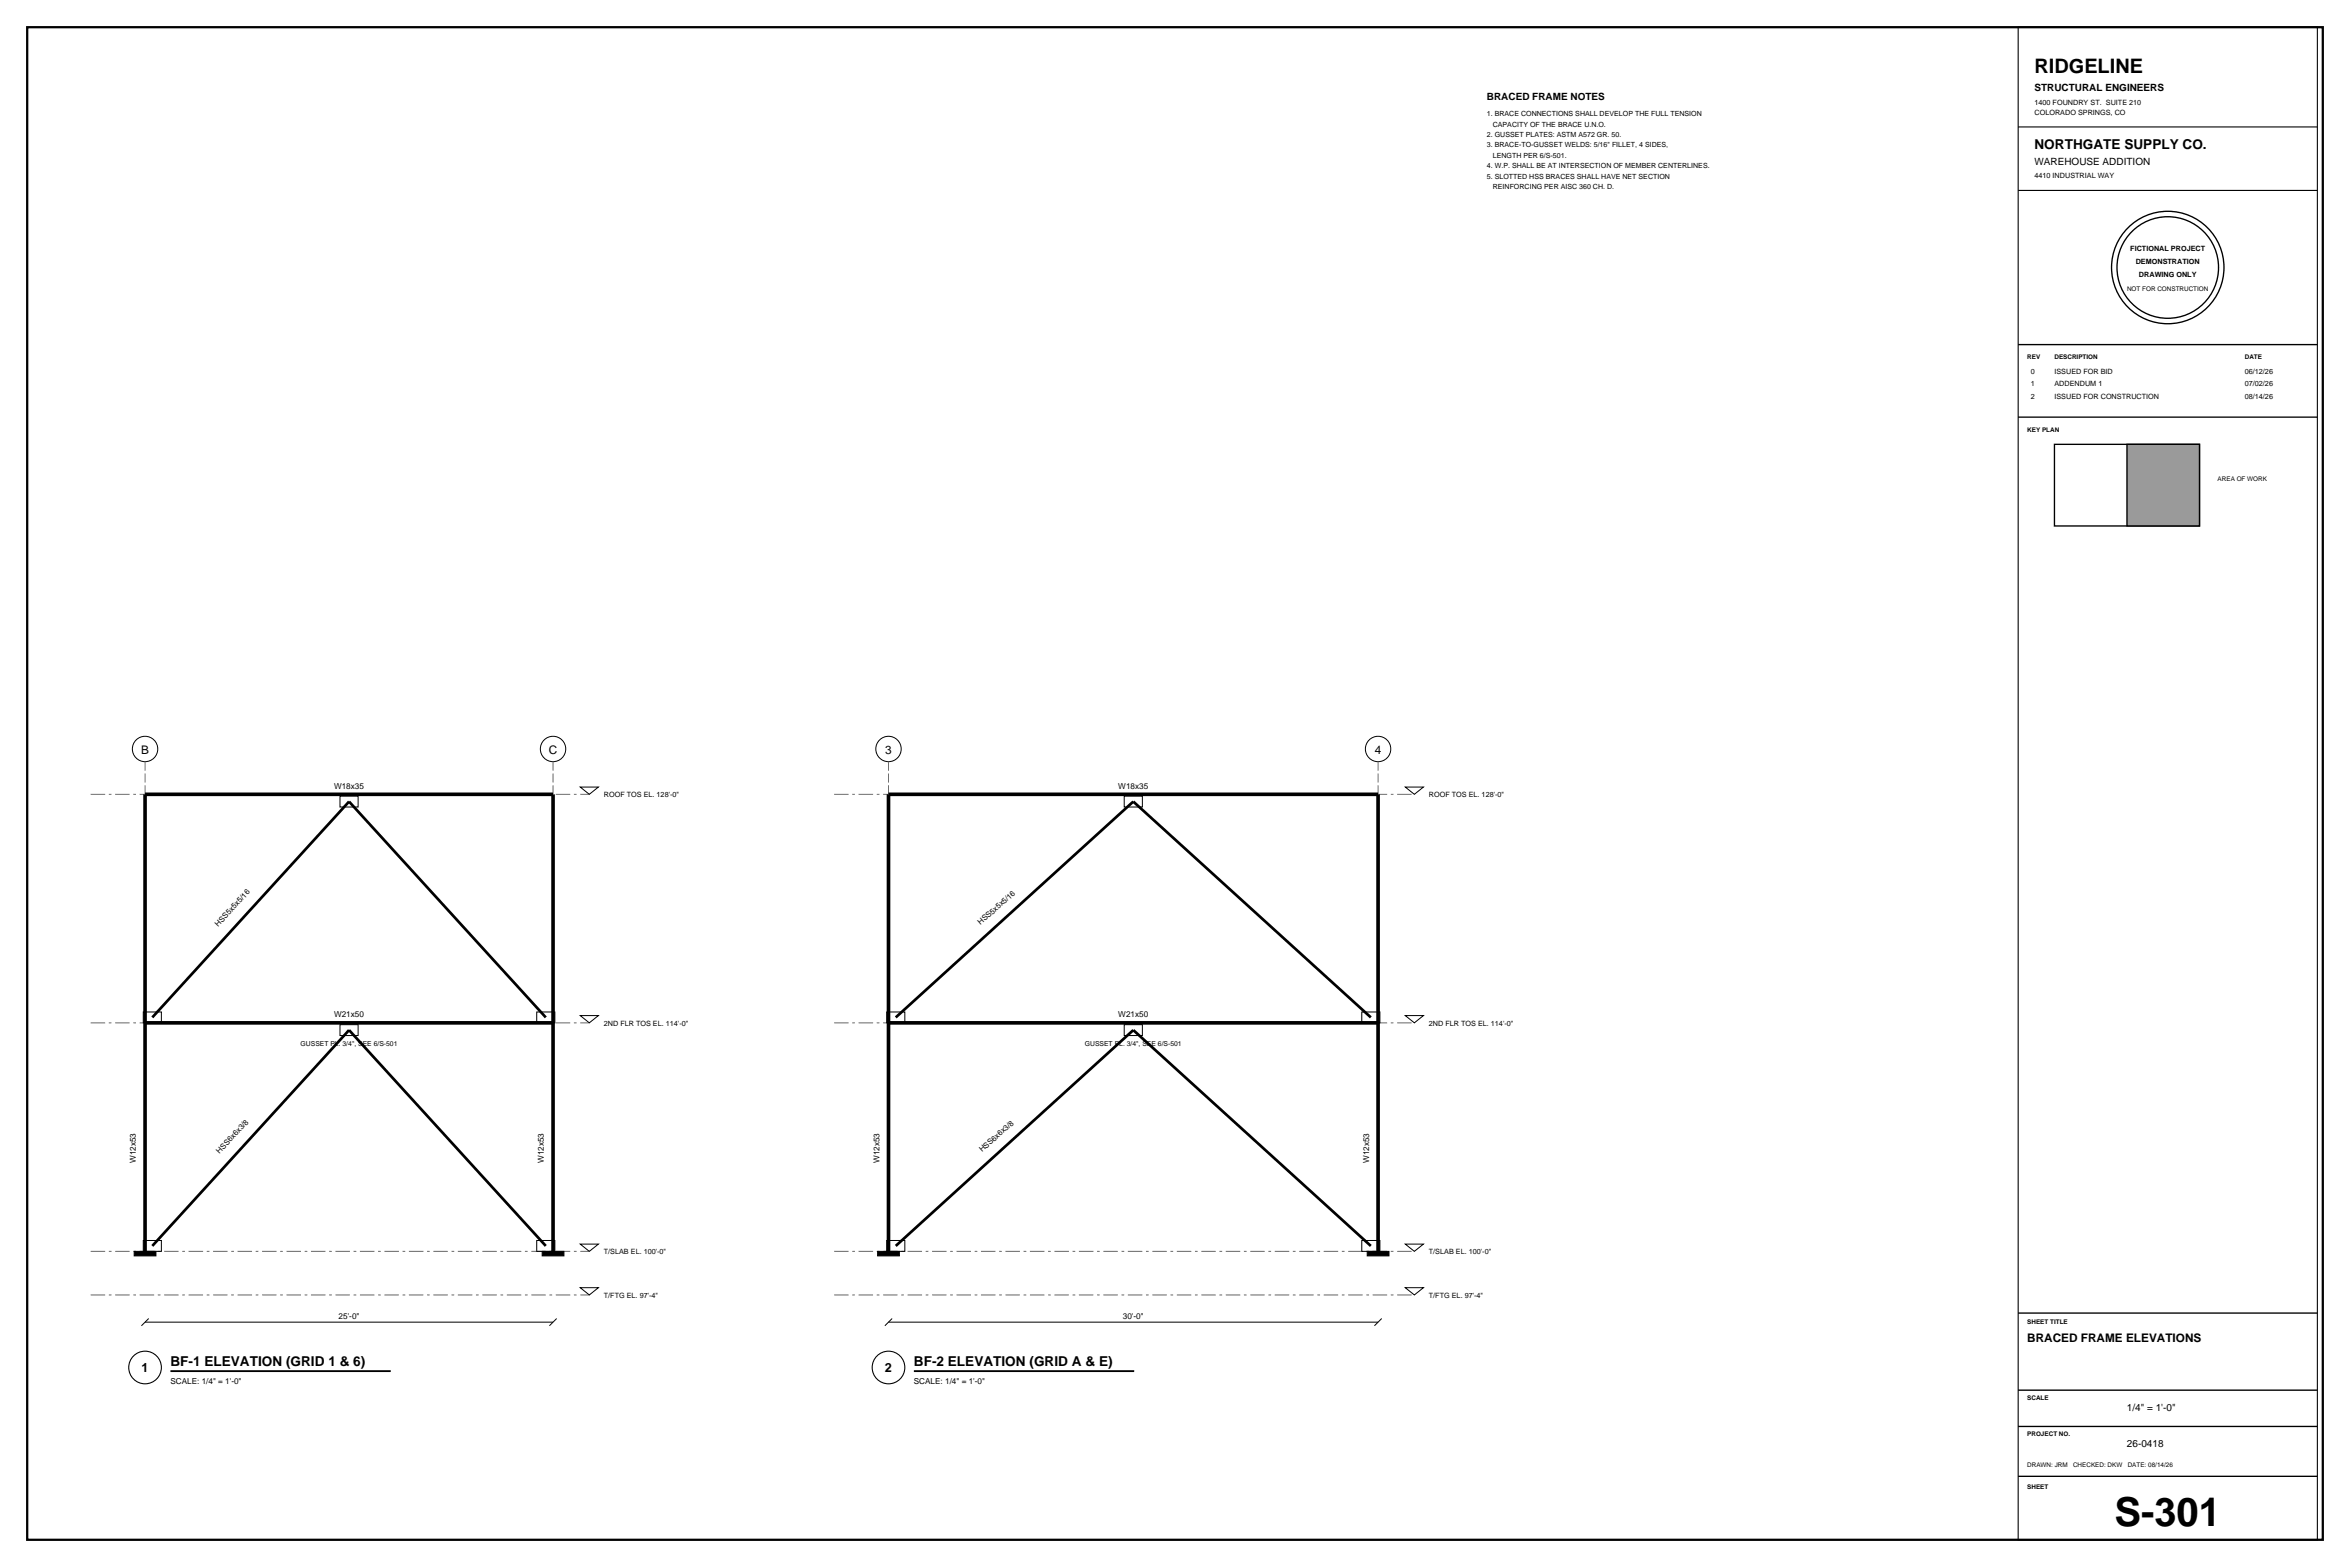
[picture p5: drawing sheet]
<svg xmlns="http://www.w3.org/2000/svg" width="914mm" height="610mm" viewBox="0 0 914 610" stroke-linecap="round" stroke-linejoin="round" font-family="sans-serif">
<defs><g id="words">
<text font-size="15.5" x="822.8" y="593.7">S-301</text>
<text font-size="7.8" x="791.6" y="28.2">RIDGELINE</text>
<g font-size="5.3">
<text x="791.6" y="57.9">NORTHGATE SUPPLY CO.</text>
<text x="66.3" y="531.3">BF-1 ELEVATION (GRID 1 &amp; 6)</text>
<text x="355.6" y="531.3">BF-2 ELEVATION (GRID A &amp; E)</text>
</g>
<g font-size="4.9">
<text x="55.1" y="533.8">1</text>
<text x="344.3" y="533.8">2</text>
</g>
<g font-size="4.6">
<text x="54.9" y="293.1">B</text>
<text x="213.5" y="293.1">C</text>
<text x="344.4" y="293.1">3</text>
<text x="534.9" y="293.1">4</text>
<text x="788.8" y="522.1">BRACED FRAME ELEVATIONS</text>
</g>
<g font-size="3.9">
<text x="791.6" y="35.3">STRUCTURAL ENGINEERS</text>
<text x="578.6" y="38.8">BRACED FRAME NOTES</text>
<text x="791.6" y="64.2">WAREHOUSE ADDITION</text>
<text x="827.6" y="548.9">1/4&quot; = 1'-0&quot;</text>
<text x="827.6" y="563">26-0418</text>
</g>
<g font-size="3.2">
<text x="130" y="306.9">W18x35</text>
<text x="435.1" y="306.9">W18x35</text>
<text x="130" y="395.8">W21x50</text>
<text x="435.1" y="395.8">W21x50</text>
<text x="52.9" y="452.4" transform="rotate(-90 52.9 452.4)">W12x53</text>
<text x="211.7" y="452.4" transform="rotate(-90 211.7 452.4)">W12x53</text>
<text x="342.2" y="452.4" transform="rotate(-90 342.2 452.4)">W12x53</text>
<text x="532.7" y="452.4" transform="rotate(-90 532.7 452.4)">W12x53</text>
<text x="131.8" y="512.9">25'-0&quot;</text>
<text x="436.9" y="512.9">30'-0&quot;</text>
<text x="66.3" y="538.3">SCALE: 1/4&quot; = 1'-0&quot;</text>
<text x="355.6" y="538.3">SCALE: 1/4&quot; = 1'-0&quot;</text>
</g>
<g font-size="3">
<text x="381.5" y="359.9" transform="rotate(-41 381.5 359.9)">HSS5x5x5/16</text>
<text x="84.9" y="360.5" transform="rotate(-47 84.9 360.5)">HSS5x5x5/16</text>
<text x="85.5" y="448.8" transform="rotate(-47 85.5 448.8)">HSS6x6x3/8</text>
<text x="382.2" y="448.2" transform="rotate(-41 382.2 448.2)">HSS6x6x3/8</text>
</g>
<g font-size="2.8">
<text x="791.6" y="40.9">1400 FOUNDRY ST. SUITE 210</text>
<text x="578.6" y="45.2">1. BRACE CONNECTIONS SHALL DEVELOP THE FULL TENSION</text>
<text x="791.6" y="44.8">COLORADO SPRINGS, CO</text>
<text x="578.6" y="53.3">2. GUSSET PLATES: ASTM A572 GR. 50.</text>
<text x="580.9" y="49.2">CAPACITY OF THE BRACE U.N.O.</text>
<text x="578.6" y="57.3">3. BRACE-TO-GUSSET WELDS: 5/16&quot; FILLET, 4 SIDES,</text>
<text x="578.6" y="65.4">4. W.P. SHALL BE AT INTERSECTION OF MEMBER CENTERLINES.</text>
<text x="580.9" y="61.4">LENGTH PER 6/S-501.</text>
<text x="578.6" y="69.5">5. SLOTTED HSS BRACES SHALL HAVE NET SECTION</text>
<text x="791.6" y="69.1">4410 INDUSTRIAL WAY</text>
<text x="580.9" y="73.6">REINFORCING PER AISC 360 CH. D.</text>
<text x="828.9" y="97.7">FICTIONAL PROJECT</text>
<text x="831" y="102.7">DEMONSTRATION</text>
<text x="832.3" y="107.6">DRAWING ONLY</text>
<text x="790.2" y="145.3">0</text>
<text x="799.4" y="145.3">ISSUED FOR BID</text>
<text x="873.5" y="145.3">06/12/26</text>
<text x="790.2" y="150.3">1</text>
<text x="790.2" y="155.2">2</text>
<text x="799.4" y="150.3">ADDENDUM 1</text>
<text x="799.4" y="155.2">ISSUED FOR CONSTRUCTION</text>
<text x="873.5" y="150.3">07/02/26</text>
<text x="873.5" y="155.2">08/14/26</text>
<text x="234.9" y="310.1">ROOF TOS EL. 128'-0&quot;</text>
<text x="556" y="310.1">ROOF TOS EL. 128'-0&quot;</text>
<text x="234.9" y="399">2ND FLR TOS EL. 114'-0&quot;</text>
<text x="556" y="399">2ND FLR TOS EL. 114'-0&quot;</text>
<text x="234.9" y="487.9">T/SLAB EL. 100'-0&quot;</text>
<text x="556" y="487.9">T/SLAB EL. 100'-0&quot;</text>
<text x="234.9" y="504.8">T/FTG EL. 97'-4&quot;</text>
<text x="556" y="504.8">T/FTG EL. 97'-4&quot;</text>
</g>
<g font-size="2.6">
<text x="117" y="407.1">GUSSET PL. 3/4&quot;, SEE 6/S-501</text>
<text x="422.1" y="407.1">GUSSET PL. 3/4&quot;, SEE 6/S-501</text>
</g>
<g font-size="2.5">
<text x="827.6" y="113.2">NOT FOR CONSTRUCTION</text>
<text x="788.8" y="139.7">REV</text>
<text x="799.4" y="139.7">DESCRIPTION</text>
<text x="873.5" y="139.7">DATE</text>
<text x="788.8" y="167.9">KEY PLAN</text>
<text x="862.9" y="187">AREA OF WORK</text>
<text x="788.8" y="515.1">SHEET TITLE</text>
<text x="788.8" y="544.7">SCALE</text>
<text x="788.8" y="558.8">PROJECT NO.</text>
<text x="788.8" y="570.8">DRAWN: JRM</text>
<text x="806.6" y="570.8">CHECKED: DKW</text>
<text x="827.9" y="570.8">DATE: 08/14/26</text>
<text x="788.8" y="579.3">SHEET</text>
</g>
</g></defs>
<path d="M10.6 10.6h893.2v588.4h-893.2z" fill="none" stroke="#000" stroke-width=".88" stroke-linecap="butt"/>
<path d="M785.3 10.6h116.4v588.4h-116.4zM785.3 49.4h116.4M785.3 74.1h116.4" fill="none" stroke="#000" stroke-width=".42"/>
<g fill="none" stroke="#000" stroke-width=".53">
<path d="M785.3 134.1h116.4M785.3 162.3h116.4M799.4 172.9h56.4v31.7h-56.4z"/>
<circle cx="843.5" cy="104.1" r="21.9"/>
<circle cx="843.5" cy="104.1" r="19.8"/>
</g>
<path d="M827.6 172.9h28.2v31.7h-28.2z" fill-rule="evenodd" fill="#9a9a9a" stroke="#000" stroke-width=".53"/>
<path d="M785.3 510.8h116.4M785.3 540.8h116.4M785.3 554.9h116.4M785.3 574.3h116.4" fill="none" stroke="#000" stroke-width=".53"/>
<path d="M35.3 309h194M324.6 309h225.7M35.3 397.9h194M324.6 397.9h225.7M35.3 486.8h194M324.6 486.8h225.7M35.3 503.8h194M324.6 503.8h225.7" fill="none" stroke="#6b6b6b" stroke-width=".39" stroke-dasharray="5.6 1.4 1.1 1.4" stroke-linecap="butt"/>
<g fill="none" stroke="#000" stroke-width=".39">
<path d="M132.3 309.7h7v4.3h-7zM225.8 306.2h7l-3.5 2.8zM437.4 309.7h7.1v4.3h-7.1zM546.8 306.2h7.1l-3.6 2.8zM55.7 393.7h7.1v4.2h-7.1zM132.3 398.6h7v4.3h-7zM208.8 393.7h7.1v4.2h-7.1zM225.8 395.1h7l-3.5 2.8zM345 393.7h7.1v4.2h-7.1zM437.4 398.6h7.1v4.3h-7.1zM529.9 393.7h7v4.2h-7zM546.8 395.1h7.1l-3.6 2.8z"/>
<path d="M55.7 482.6h7.1v4.2h-7.1zM208.8 482.6h7.1v4.2h-7.1zM225.8 484h7l-3.5 2.8zM345 482.6h7.1v4.2h-7.1zM529.9 482.6h7v4.2h-7zM546.8 484h7.1l-3.6 2.8zM56.4 514.3h158.8M57.9 512.9l-2.9 2.9M216.6 512.9l-2.8 2.9M225.8 500.9h7l-3.5 2.9zM345.7 514.3h190.5M347.1 512.9l-2.8 2.9"/>
<path d="M537.6 512.9l-2.8 2.9M546.8 500.9h7.1l-3.6 2.9z"/>
<circle cx="56.4" cy="291.4" r="4.9"/>
<circle cx="215.2" cy="291.4" r="4.9"/>
<circle cx="345.7" cy="291.4" r="4.9"/>
<circle cx="536.2" cy="291.4" r="4.9"/>
</g>
<path d="M56.4 397.9h158.8M345.7 397.9h190.5M56.4 486.8v-177.8h158.8v177.8M345.7 486.8v-177.8h190.5v177.8" fill="none" stroke="#000" stroke-width="1.4" stroke-linecap="butt"/>
<path d="M56.4 309v-12.7M215.2 309v-12.7M345.7 309v-12.7M536.2 309v-12.7" fill="none" stroke="#6b6b6b" stroke-width=".39" stroke-dasharray="3.5 1.1" stroke-linecap="butt"/>
<g fill="#000" stroke="#000" stroke-width=".39">
<path d="M52.2 486.8h8.5v1.8h-8.5z" fill-rule="evenodd"/>
<path d="M211 486.8h8.4v1.8h-8.4z" fill-rule="evenodd"/>
<path d="M341.5 486.8h8.5v1.8h-8.5z" fill-rule="evenodd"/>
<path d="M532 486.8h8.5v1.8h-8.5z" fill-rule="evenodd"/>
</g>
<path d="M59.3 395.8l76.5-84 76.6 84M348.5 395.8l92.5-84 92.4 84M59.3 484.7l76.5-84 76.6 84M348.5 484.7l92.5-84 92.4 84" fill="none" stroke="#000" stroke-width="1.1" stroke-linecap="butt"/>
<g fill="none" stroke="#000" stroke-width=".42">
<circle cx="56.4" cy="532" r="6.4"/>
<circle cx="345.7" cy="532" r="6.4"/>
</g>
<path d="M66.3 533.4h85.7M355.6 533.4h85.7" fill="none" stroke="#000" stroke-width=".71" stroke-linecap="butt"/>
<use href="#words"/>
</svg>
